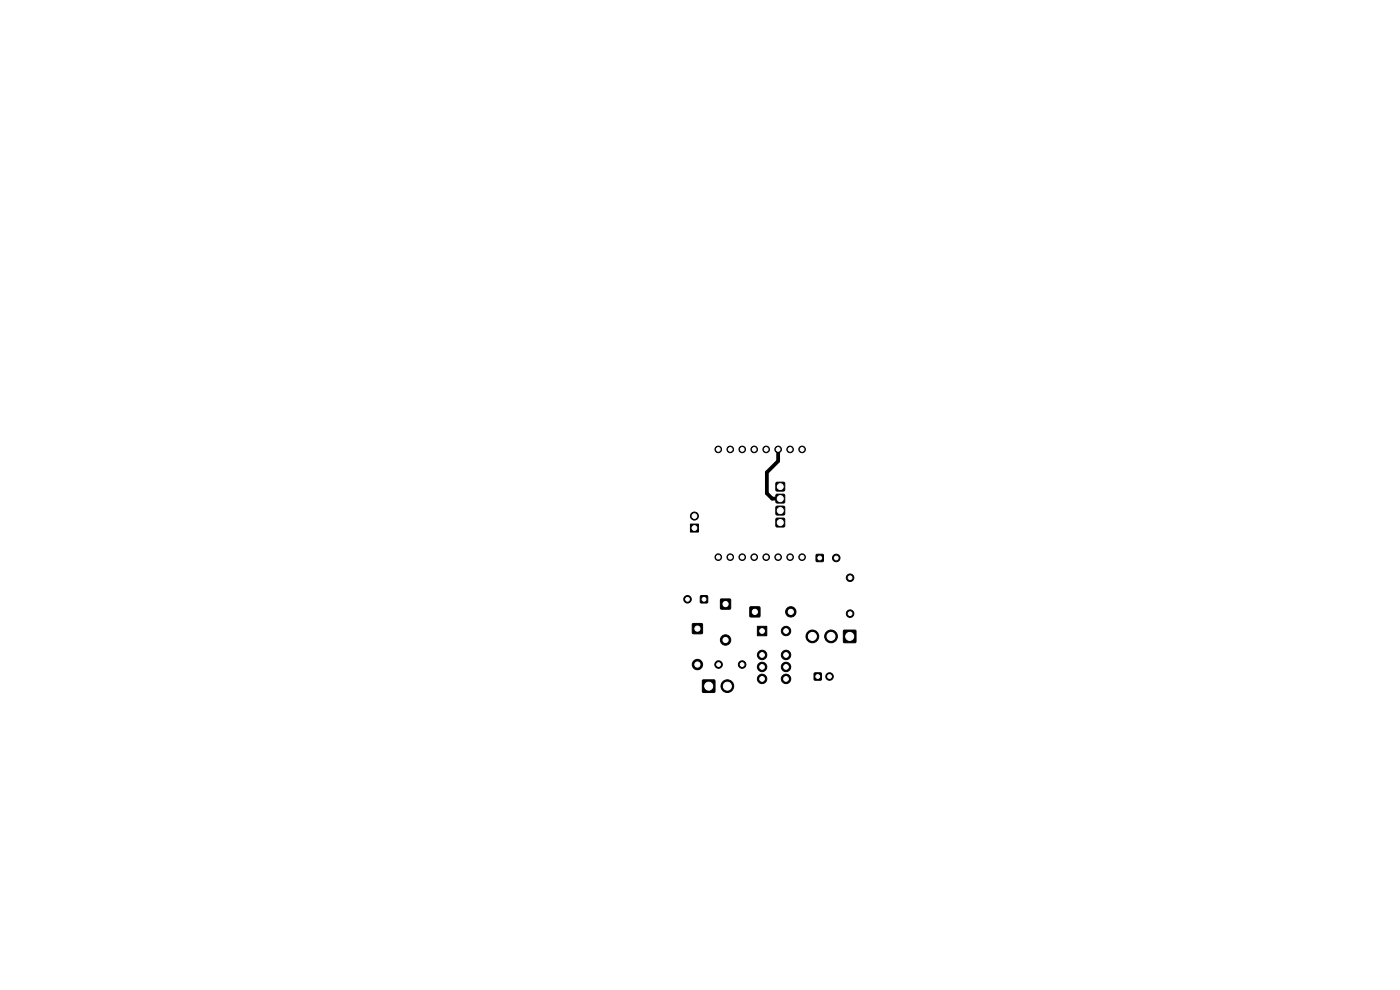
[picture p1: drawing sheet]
<svg xmlns="http://www.w3.org/2000/svg" width="297mm" height="210mm" viewBox="0 0 297 210" stroke-linecap="round" stroke-linejoin="round" font-family="sans-serif">
<g fill="#000" stroke="#000" stroke-width=".21">
<path d="M146.5 111.2h1.7v1.7h-1.7zM164.6 102.4l.3-.1h1.5l.1 .3-.1 1.5-.2 .1-1.5-.1-.1-.2zM164.6 104.9l.3-.1 1.5 .1 .1 .2-.1 1.5-.2 .1h-1.5l-.1-.3zM164.6 107.5l.3-.1h1.5l.1 .2-.1 1.5-.2 .2-1.5-.1-.1-.2zM164.6 110l.3-.1h1.5l.1 .3-.1 1.5-.2 .1h-1.5l-.1-.3zM173.2 117.6h1.4v1.5h-1.4zM146.9 132.3h2.1v2.1h-2.1zM148.6 126.4h1.5v1.5h-1.5zM152.9 127.1h2.1v2.1h-2.1zM159.1 128.8h2.1v2h-2.1zM160.7 132.9h2v2h-2zM179 133.7h2.5v2.6h-2.5z"/>
<path d="M149.1 144.3h2.5v2.5h-2.5zM172.8 142.8h1.4v1.4h-1.4z"/>
<circle cx="152.4" cy="95.3" r=".7"/>
<circle cx="154.9" cy="95.3" r=".7"/>
<circle cx="157.5" cy="95.3" r=".7"/>
<circle cx="160" cy="95.3" r=".7"/>
<circle cx="162.5" cy="95.3" r=".7"/>
<circle cx="165.1" cy="95.3" r=".7"/>
<circle cx="167.6" cy="95.3" r=".7"/>
<circle cx="170.2" cy="95.3" r=".7"/>
<circle cx="147.3" cy="109.5" r=".85"/>
<circle cx="152.4" cy="118.2" r=".7"/>
<circle cx="154.9" cy="118.2" r=".7"/>
<circle cx="157.5" cy="118.2" r=".7"/>
<circle cx="160" cy="118.2" r=".7"/>
<circle cx="162.5" cy="118.2" r=".7"/>
<circle cx="165.1" cy="118.2" r=".7"/>
<circle cx="167.6" cy="118.2" r=".7"/>
<circle cx="170.2" cy="118.2" r=".7"/>
<circle cx="177.4" cy="118.4" r=".8"/>
<circle cx="145.9" cy="127.1" r=".8"/>
<circle cx="153.9" cy="135.8" r="1.1"/>
<circle cx="161.7" cy="138.9" r="1"/>
<circle cx="166.8" cy="133.9" r="1"/>
<circle cx="166.8" cy="138.9" r="1"/>
<circle cx="167.8" cy="129.8" r="1.1"/>
<circle cx="172.3" cy="135" r="1.35"/>
<circle cx="176.3" cy="135" r="1.35"/>
<circle cx="180.3" cy="130.2" r=".8"/>
<circle cx="180.3" cy="122.6" r=".8"/>
<circle cx="148" cy="141" r="1.1"/>
<circle cx="152.4" cy="141" r=".8"/>
<circle cx="154.3" cy="145.6" r="1.35"/>
<circle cx="157.4" cy="141" r=".8"/>
<circle cx="161.7" cy="141.5" r="1"/>
<circle cx="161.7" cy="144" r="1"/>
<circle cx="166.8" cy="141.5" r="1"/>
<circle cx="166.8" cy="144" r="1"/>
<circle cx="176" cy="143.5" r=".8"/>
</g>
<path d="M165.1 95.3v2.5l-2.4 2.4v4.4l1.1 1.2h1.7" fill="none" stroke="#000" stroke-width=".8"/>
<g fill="#fff" stroke="#fff" stroke-width=".21">
<circle cx="160.1" cy="129.8" r=".55"/>
<circle cx="167.8" cy="129.8" r=".55"/>
<circle cx="180.3" cy="130.2" r=".4"/>
<circle cx="180.3" cy="122.6" r=".4"/>
<circle cx="161.7" cy="133.9" r=".5"/>
<circle cx="161.7" cy="138.9" r=".5"/>
<circle cx="161.7" cy="141.5" r=".5"/>
<circle cx="161.7" cy="144" r=".5"/>
<circle cx="166.8" cy="144" r=".5"/>
<circle cx="166.8" cy="141.5" r=".5"/>
<circle cx="166.8" cy="138.9" r=".5"/>
<circle cx="166.8" cy="133.9" r=".5"/>
<circle cx="148" cy="133.4" r=".55"/>
<circle cx="148" cy="141" r=".55"/>
<circle cx="153.9" cy="128.1" r=".55"/>
<circle cx="153.9" cy="135.8" r=".55"/>
<circle cx="173.5" cy="143.5" r=".4"/>
<circle cx="176" cy="143.5" r=".4"/>
<circle cx="149.4" cy="127.1" r=".4"/>
<circle cx="145.9" cy="127.1" r=".4"/>
<circle cx="180.3" cy="135" r=".85"/>
<circle cx="176.3" cy="135" r=".85"/>
<circle cx="172.3" cy="135" r=".85"/>
<circle cx="150.3" cy="145.6" r=".85"/>
<circle cx="154.3" cy="145.6" r=".85"/>
<circle cx="152.4" cy="118.2" r=".4"/>
<circle cx="154.9" cy="118.2" r=".4"/>
<circle cx="157.5" cy="118.2" r=".4"/>
<circle cx="160" cy="118.2" r=".4"/>
<circle cx="162.5" cy="118.2" r=".4"/>
<circle cx="165.1" cy="118.2" r=".4"/>
<circle cx="167.6" cy="118.2" r=".4"/>
<circle cx="170.2" cy="118.2" r=".4"/>
<circle cx="152.4" cy="95.3" r=".4"/>
<circle cx="154.9" cy="95.3" r=".4"/>
<circle cx="157.5" cy="95.3" r=".4"/>
<circle cx="160" cy="95.3" r=".4"/>
<circle cx="162.5" cy="95.3" r=".4"/>
<circle cx="165.1" cy="95.3" r=".4"/>
<circle cx="167.6" cy="95.3" r=".4"/>
<circle cx="170.2" cy="95.3" r=".4"/>
<circle cx="147.3" cy="112" r=".5"/>
<circle cx="147.3" cy="109.5" r=".5"/>
<circle cx="173.9" cy="118.4" r=".4"/>
<circle cx="177.4" cy="118.4" r=".4"/>
<circle cx="157.4" cy="141" r=".4"/>
<circle cx="152.4" cy="141" r=".4"/>
<circle cx="165.5" cy="103.2" r=".62"/>
<circle cx="165.5" cy="105.8" r=".64"/>
<circle cx="165.5" cy="108.3" r=".64"/>
<circle cx="165.5" cy="110.9" r=".64"/>
</g>
</svg>
